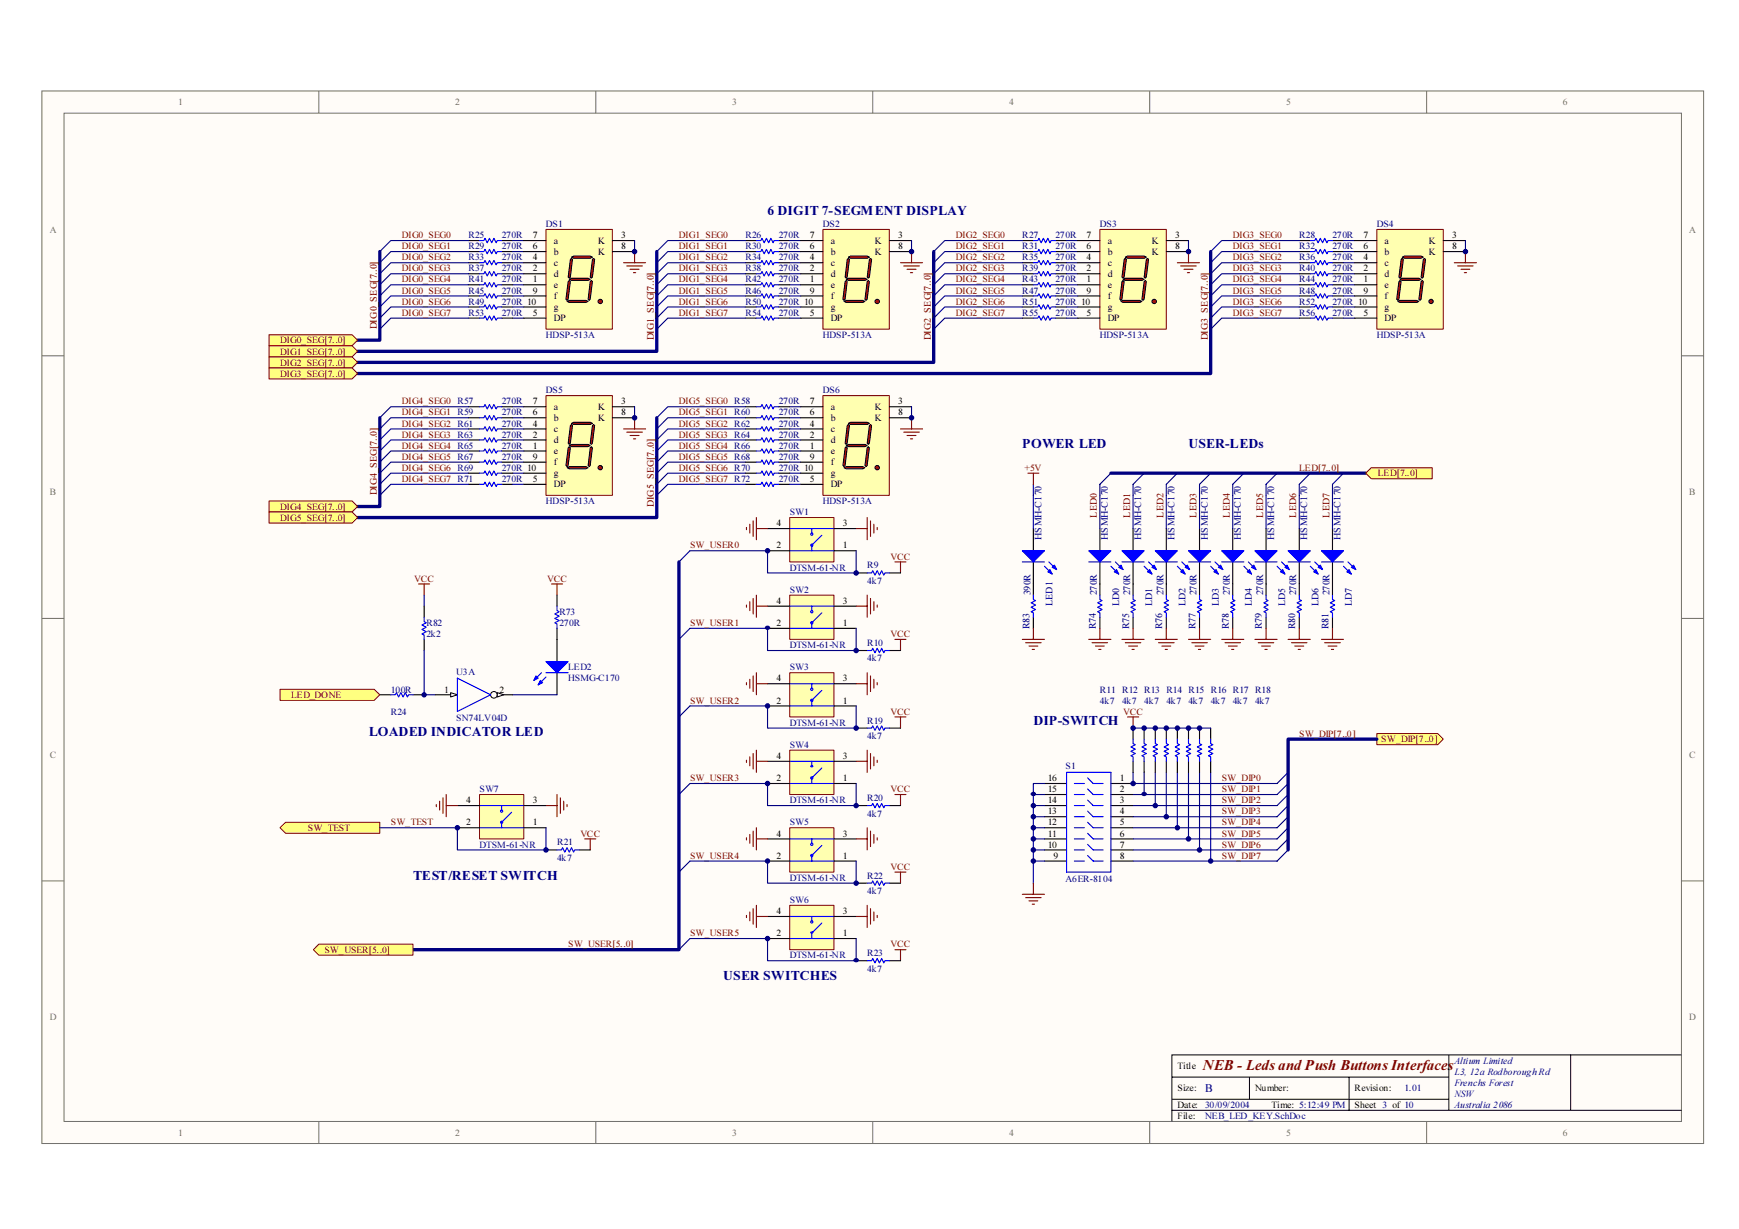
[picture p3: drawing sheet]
<svg xmlns="http://www.w3.org/2000/svg" width="297mm" height="210mm" viewBox="0 0 297 210" stroke-linecap="round" stroke-linejoin="round" font-family="sans-serif">
<defs><g id="words">
<text font-size="2.6" fill="#800000" x="205.5" y="182.7">NEB - Leds and Push Buttons Interfaces</text>
<g font-size="2.4" fill="#000080">
<text x="131.1" y="36.8">6 DIGIT 7-SEGMENT DISPLAY</text>
<text x="174.6" y="76.5">POWER LED</text>
<text x="203" y="76.5">USER-LEDs</text>
<text x="63" y="125.7">LOADED INDICATOR LED</text>
<text x="176.5" y="123.8">DIP-SWITCH</text>
<text x="70.6" y="150.3">TEST/RESET SWITCH</text>
<text x="123.5" y="167.3">USER SWITCHES</text>
</g>
<text font-size="2.1" fill="#000080" x="205.8" y="186.5">B</text>
<g font-size="1.7" fill="#706f64">
<text x="30.4" y="18">1</text>
<text x="77.7" y="18">2</text>
<text x="125" y="18">3</text>
<text x="172.4" y="18">4</text>
<text x="219.7" y="18">5</text>
<text x="267" y="18">6</text>
<text x="8.5" y="39.7">A</text>
<text x="288.5" y="39.7">A</text>
<text x="8.5" y="84.6">B</text>
<text x="288.5" y="84.6">B</text>
<text x="8.5" y="129.4">C</text>
<text x="288.5" y="129.4">C</text>
<text x="8.5" y="174.3">D</text>
<text x="288.5" y="174.3">D</text>
<text x="30.4" y="194">1</text>
<text x="77.7" y="194">2</text>
<text x="125" y="194">3</text>
<text x="172.4" y="194">4</text>
<text x="219.7" y="194">5</text>
<text x="267" y="194">6</text>
</g>
<g font-size="1.7" fill="#800000">
<text x="68.7" y="40.7">DIG0_SEG0</text>
<text x="116" y="40.7">DIG1_SEG0</text>
<text x="163.3" y="40.7">DIG2_SEG0</text>
<text x="210.6" y="40.7">DIG3_SEG0</text>
<text x="68.7" y="42.6">DIG0_SEG1</text>
<text x="68.7" y="44.5">DIG0_SEG2</text>
<text x="68.7" y="46.4">DIG0_SEG3</text>
<text x="116" y="42.6">DIG1_SEG1</text>
<text x="116" y="44.5">DIG1_SEG2</text>
<text x="116" y="46.4">DIG1_SEG3</text>
<text x="163.3" y="42.6">DIG2_SEG1</text>
<text x="163.3" y="44.5">DIG2_SEG2</text>
<text x="163.3" y="46.4">DIG2_SEG3</text>
<text x="210.6" y="42.6">DIG3_SEG1</text>
<text x="210.6" y="44.5">DIG3_SEG2</text>
<text x="210.6" y="46.4">DIG3_SEG3</text>
<text x="68.7" y="48.2">DIG0_SEG4</text>
<text x="68.7" y="50.1">DIG0_SEG5</text>
<text x="68.7" y="52">DIG0_SEG6</text>
<text x="68.7" y="53.9">DIG0_SEG7</text>
<text x="116" y="48.2">DIG1_SEG4</text>
<text x="116" y="50.1">DIG1_SEG5</text>
<text x="116" y="52">DIG1_SEG6</text>
<text x="116" y="53.9">DIG1_SEG7</text>
<text x="163.3" y="48.2">DIG2_SEG4</text>
<text x="163.3" y="50.1">DIG2_SEG5</text>
<text x="163.3" y="52">DIG2_SEG6</text>
<text x="163.3" y="53.9">DIG2_SEG7</text>
<text x="210.6" y="48.2">DIG3_SEG4</text>
<text x="210.6" y="50.1">DIG3_SEG5</text>
<text x="210.6" y="52">DIG3_SEG6</text>
<text x="210.6" y="53.9">DIG3_SEG7</text>
<text x="47.9" y="58.7">DIG0_SEG[7..0]</text>
<text x="64.4" y="56.2" transform="rotate(-90 64.4 56.2)">DIG0_SEG[7..0]</text>
<text x="111.7" y="58.1" transform="rotate(-90 111.7 58.1)">DIG1_SEG[7..0]</text>
<text x="159" y="58.1" transform="rotate(-90 159 58.1)">DIG2_SEG[7..0]</text>
<text x="206.3" y="58.1" transform="rotate(-90 206.3 58.1)">DIG3_SEG[7..0]</text>
<text x="47.9" y="60.6">DIG1_SEG[7..0]</text>
<text x="47.9" y="62.4">DIG2_SEG[7..0]</text>
<text x="47.9" y="64.3">DIG3_SEG[7..0]</text>
<text x="68.7" y="69.1">DIG4_SEG0 R57</text>
<text x="68.7" y="71">DIG4_SEG1 R59</text>
<text x="116" y="69.1">DIG5_SEG0 R58</text>
<text x="116" y="71">DIG5_SEG1 R60</text>
<text x="68.7" y="72.9">DIG4_SEG2 R61</text>
<text x="68.7" y="74.7">DIG4_SEG3 R63</text>
<text x="68.7" y="76.6">DIG4_SEG4 R65</text>
<text x="116" y="72.9">DIG5_SEG2 R62</text>
<text x="116" y="74.7">DIG5_SEG3 R64</text>
<text x="116" y="76.6">DIG5_SEG4 R66</text>
<text x="68.7" y="78.5">DIG4_SEG5 R67</text>
<text x="68.7" y="80.4">DIG4_SEG6 R69</text>
<text x="68.7" y="82.3">DIG4_SEG7 R71</text>
<text x="116" y="78.5">DIG5_SEG5 R68</text>
<text x="116" y="80.4">DIG5_SEG6 R70</text>
<text x="116" y="82.3">DIG5_SEG7 R72</text>
<text x="175" y="80.4">+5V</text>
<text x="221.9" y="80.4">LED[7..0]</text>
<text x="235.4" y="81.4">LED[7..0]</text>
<text x="47.9" y="87">DIG4_SEG[7..0]</text>
<text x="47.9" y="88.9">DIG5_SEG[7..0]</text>
<text x="64.4" y="84.6" transform="rotate(-90 64.4 84.6)">DIG4_SEG[7..0]</text>
<text x="111.7" y="86.5" transform="rotate(-90 111.7 86.5)">DIG5_SEG[7..0]</text>
<text x="187.4" y="88.4" transform="rotate(-90 187.4 88.4)">LED0</text>
<text x="193" y="88.4" transform="rotate(-90 193 88.4)">LED1</text>
<text x="198.7" y="88.4" transform="rotate(-90 198.7 88.4)">LED2</text>
<text x="204.4" y="88.4" transform="rotate(-90 204.4 88.4)">LED3</text>
<text x="210.1" y="88.4" transform="rotate(-90 210.1 88.4)">LED4</text>
<text x="215.7" y="88.4" transform="rotate(-90 215.7 88.4)">LED5</text>
<text x="221.4" y="88.4" transform="rotate(-90 221.4 88.4)">LED6</text>
<text x="227.1" y="88.4" transform="rotate(-90 227.1 88.4)">LED7</text>
<text x="117.9" y="93.7">SW_USER0</text>
<text x="152.1" y="95.6">VCC</text>
<text x="70.8" y="99.3">VCC</text>
<text x="93.4" y="99.3">VCC</text>
<text x="117.9" y="106.9">SW_USER1</text>
<text x="152.1" y="108.8">VCC</text>
<text x="49.7" y="119.2">LED_DONE</text>
<text x="117.9" y="120.2">SW_USER2</text>
<text x="152.1" y="122">VCC</text>
<text x="191.9" y="122">VCC</text>
<text x="221.9" y="125.8">SW_DIP[7..0]</text>
<text x="235.9" y="126.8">SW_DIP[7..0]</text>
<text x="117.9" y="133.4">SW_USER3</text>
<text x="152.1" y="135.3">VCC</text>
<text x="208.7" y="133.4">SW_DIP0</text>
<text x="208.7" y="135.3">SW_DIP1</text>
<text x="208.7" y="137.2">SW_DIP2</text>
<text x="52.6" y="141.9">SW_TEST</text>
<text x="66.8" y="141">SW_TEST</text>
<text x="99.1" y="142.9">VCC</text>
<text x="208.7" y="139.1">SW_DIP3</text>
<text x="208.7" y="141">SW_DIP4</text>
<text x="208.7" y="142.9">SW_DIP5</text>
<text x="117.9" y="146.7">SW_USER4</text>
<text x="152.1" y="148.5">VCC</text>
<text x="208.7" y="144.8">SW_DIP6</text>
<text x="208.7" y="146.7">SW_DIP7</text>
<text x="97" y="161.8">SW_USER[5..0]</text>
<text x="117.9" y="159.9">SW_USER5</text>
<text x="152.1" y="161.8">VCC</text>
<text x="55.4" y="162.8">SW_USER[5..0]</text>
</g>
<g font-size="1.7" fill="#000080">
<text x="80" y="40.7">R25</text>
<text x="85.7" y="40.7">270R</text>
<text x="93.3" y="38.8">DS1</text>
<text x="127.3" y="40.7">R26</text>
<text x="133" y="40.7">270R</text>
<text x="140.6" y="38.8">DS2</text>
<text x="174.6" y="40.7">R27</text>
<text x="180.3" y="40.7">270R</text>
<text x="187.9" y="38.8">DS3</text>
<text x="221.9" y="40.7">R28</text>
<text x="227.6" y="40.7">270R</text>
<text x="235.2" y="38.8">DS4</text>
<text x="80" y="42.6">R29</text>
<text x="80" y="44.5">R33</text>
<text x="80" y="46.4">R37</text>
<text x="85.7" y="42.6">270R</text>
<text x="85.7" y="44.5">270R</text>
<text x="85.7" y="46.4">270R</text>
<text x="127.3" y="42.6">R30</text>
<text x="127.3" y="44.5">R34</text>
<text x="127.3" y="46.4">R38</text>
<text x="133" y="42.6">270R</text>
<text x="133" y="44.5">270R</text>
<text x="133" y="46.4">270R</text>
<text x="174.6" y="42.6">R31</text>
<text x="174.6" y="44.5">R35</text>
<text x="174.6" y="46.4">R39</text>
<text x="180.3" y="42.6">270R</text>
<text x="180.3" y="44.5">270R</text>
<text x="180.3" y="46.4">270R</text>
<text x="221.9" y="42.6">R32</text>
<text x="221.9" y="44.5">R36</text>
<text x="221.9" y="46.4">R40</text>
<text x="227.6" y="42.6">270R</text>
<text x="227.6" y="44.5">270R</text>
<text x="227.6" y="46.4">270R</text>
<text x="80" y="48.2">R41</text>
<text x="80" y="50.1">R45</text>
<text x="80" y="52">R49</text>
<text x="80" y="53.9">R53</text>
<text x="85.7" y="48.2">270R</text>
<text x="85.7" y="50.1">270R</text>
<text x="85.7" y="52">270R 10</text>
<text x="85.7" y="53.9">270R</text>
<text x="127.3" y="48.2">R42</text>
<text x="127.3" y="50.1">R46</text>
<text x="127.3" y="52">R50</text>
<text x="127.3" y="53.9">R54</text>
<text x="133" y="48.2">270R</text>
<text x="133" y="50.1">270R</text>
<text x="133" y="52">270R 10</text>
<text x="133" y="53.9">270R</text>
<text x="174.6" y="48.2">R43</text>
<text x="174.6" y="50.1">R47</text>
<text x="174.6" y="52">R51</text>
<text x="174.6" y="53.9">R55</text>
<text x="180.3" y="48.2">270R</text>
<text x="180.3" y="50.1">270R</text>
<text x="180.3" y="52">270R 10</text>
<text x="180.3" y="53.9">270R</text>
<text x="221.9" y="48.2">R44</text>
<text x="221.9" y="50.1">R48</text>
<text x="221.9" y="52">R52</text>
<text x="221.9" y="53.9">R56</text>
<text x="227.6" y="48.2">270R</text>
<text x="227.6" y="50.1">270R</text>
<text x="227.6" y="52">270R 10</text>
<text x="227.6" y="53.9">270R</text>
<text x="93.3" y="57.7">HDSP-513A</text>
<text x="140.6" y="57.7">HDSP-513A</text>
<text x="187.9" y="57.7">HDSP-513A</text>
<text x="235.2" y="57.7">HDSP-513A</text>
<text x="85.7" y="69.1">270R</text>
<text x="85.7" y="71">270R</text>
<text x="93.3" y="67.2">DS5</text>
<text x="133" y="69.1">270R</text>
<text x="133" y="71">270R</text>
<text x="140.6" y="67.2">DS6</text>
<text x="85.7" y="72.9">270R</text>
<text x="85.7" y="74.7">270R</text>
<text x="85.7" y="76.6">270R</text>
<text x="133" y="72.9">270R</text>
<text x="133" y="74.7">270R</text>
<text x="133" y="76.6">270R</text>
<text x="85.7" y="78.5">270R</text>
<text x="85.7" y="80.4">270R 10</text>
<text x="85.7" y="82.3">270R</text>
<text x="133" y="78.5">270R</text>
<text x="133" y="80.4">270R 10</text>
<text x="133" y="82.3">270R</text>
<text x="93.3" y="86.1">HDSP-513A</text>
<text x="134.9" y="88">SW1</text>
<text x="140.6" y="86.1">HDSP-513A</text>
<text x="177.9" y="92.2" transform="rotate(-90 177.9 92.2)">HSMH-C170</text>
<text x="189.2" y="92.2" transform="rotate(-90 189.2 92.2)">HSMH-C170</text>
<text x="194.9" y="92.2" transform="rotate(-90 194.9 92.2)">HSMH-C170</text>
<text x="200.6" y="92.2" transform="rotate(-90 200.6 92.2)">HSMH-C170</text>
<text x="206.3" y="92.2" transform="rotate(-90 206.3 92.2)">HSMH-C170</text>
<text x="212" y="92.2" transform="rotate(-90 212 92.2)">HSMH-C170</text>
<text x="217.6" y="92.2" transform="rotate(-90 217.6 92.2)">HSMH-C170</text>
<text x="223.3" y="92.2" transform="rotate(-90 223.3 92.2)">HSMH-C170</text>
<text x="229" y="92.2" transform="rotate(-90 229 92.2)">HSMH-C170</text>
<text x="134.9" y="97.5">DTSM-61-NR</text>
<text x="134.9" y="101.2">SW2</text>
<text x="148.1" y="97.1">R9</text>
<text x="148.1" y="99.7">4k7</text>
<text x="176" y="101.6" transform="rotate(-90 176 101.6)">390R</text>
<text x="187.4" y="101.6" transform="rotate(-90 187.4 101.6)">270R</text>
<text x="193" y="101.6" transform="rotate(-90 193 101.6)">270R</text>
<text x="198.7" y="101.6" transform="rotate(-90 198.7 101.6)">270R</text>
<text x="204.4" y="101.6" transform="rotate(-90 204.4 101.6)">270R</text>
<text x="210.1" y="101.6" transform="rotate(-90 210.1 101.6)">270R</text>
<text x="215.7" y="101.6" transform="rotate(-90 215.7 101.6)">270R</text>
<text x="221.4" y="101.6" transform="rotate(-90 221.4 101.6)">270R</text>
<text x="227.1" y="101.6" transform="rotate(-90 227.1 101.6)">270R</text>
<text x="72.8" y="106.9">R82</text>
<text x="95.5" y="105">R73</text>
<text x="95.5" y="106.9">270R</text>
<text x="175.8" y="107.5" transform="rotate(-90 175.8 107.5)">R83</text>
<text x="179.8" y="103.5" transform="rotate(-90 179.8 103.5)">LED1</text>
<text x="187.2" y="107.5" transform="rotate(-90 187.2 107.5)">R74</text>
<text x="191.2" y="103.5" transform="rotate(-90 191.2 103.5)">LD0</text>
<text x="192.8" y="107.5" transform="rotate(-90 192.8 107.5)">R75</text>
<text x="196.8" y="103.5" transform="rotate(-90 196.8 103.5)">LD1</text>
<text x="198.5" y="107.5" transform="rotate(-90 198.5 107.5)">R76</text>
<text x="202.5" y="103.5" transform="rotate(-90 202.5 103.5)">LD2</text>
<text x="204.2" y="107.5" transform="rotate(-90 204.2 107.5)">R77</text>
<text x="208.2" y="103.5" transform="rotate(-90 208.2 103.5)">LD3</text>
<text x="209.9" y="107.5" transform="rotate(-90 209.9 107.5)">R78</text>
<text x="213.8" y="103.5" transform="rotate(-90 213.8 103.5)">LD4</text>
<text x="215.6" y="107.5" transform="rotate(-90 215.6 107.5)">R79</text>
<text x="219.5" y="103.5" transform="rotate(-90 219.5 103.5)">LD5</text>
<text x="221.2" y="107.5" transform="rotate(-90 221.2 107.5)">R80</text>
<text x="225.2" y="103.5" transform="rotate(-90 225.2 103.5)">LD6</text>
<text x="226.9" y="107.5" transform="rotate(-90 226.9 107.5)">R81</text>
<text x="230.9" y="103.5" transform="rotate(-90 230.9 103.5)">LD7</text>
<text x="72.8" y="108.8">2k2</text>
<text x="134.9" y="110.7">DTSM-61-NR</text>
<text x="148.1" y="110.3">R10</text>
<text x="148.1" y="113">4k7</text>
<text x="66.8" y="118.3">100R</text>
<text x="77.9" y="115.2">U3A</text>
<text x="97" y="114.5">LED2</text>
<text x="97" y="116.4">HSMG-C170</text>
<text x="134.9" y="114.5">SW3</text>
<text x="187.9" y="118.3">R11 R12 R13 R14 R15 R16 R17 R18</text>
<text x="66.8" y="122">R24</text>
<text x="77.9" y="123.2">SN74LV04D</text>
<text x="134.9" y="124">DTSM-61-NR</text>
<text x="148.1" y="123.6">R19</text>
<text x="187.9" y="120.2">4k7</text>
<text x="191.7" y="120.2">4k7</text>
<text x="195.4" y="120.2">4k7</text>
<text x="199.2" y="120.2">4k7</text>
<text x="203" y="120.2">4k7</text>
<text x="206.8" y="120.2">4k7</text>
<text x="210.6" y="120.2">4k7</text>
<text x="214.4" y="120.2">4k7</text>
<text x="134.9" y="127.7">SW4</text>
<text x="148.1" y="126.2">4k7</text>
<text x="182" y="131.3">S1</text>
<text x="81.9" y="135.3">SW7</text>
<text x="134.9" y="137.2">DTSM-61-NR</text>
<text x="148.1" y="136.8">R20</text>
<text x="134.9" y="141">SW5</text>
<text x="148.1" y="139.5">4k7</text>
<text x="81.9" y="144.8">DTSM-61-NR</text>
<text x="95.2" y="144.4">R21</text>
<text x="95.2" y="147">4k7</text>
<text x="134.9" y="150.4">DTSM-61-NR</text>
<text x="134.9" y="154.2">SW6</text>
<text x="148.1" y="150.1">R22</text>
<text x="148.1" y="152.7">4k7</text>
<text x="182" y="150.6">A6ER-8104</text>
<text x="134.9" y="163.7">DTSM-61-NR</text>
<text x="148.1" y="163.3">R23</text>
<text x="148.1" y="166">4k7</text>
<text x="248.4" y="181.7">Altium Limited</text>
<text x="248.4" y="183.6">L3, 12a Rodborough Rd</text>
<text x="248.4" y="185.4">Frenchs Forest</text>
<text x="205.8" y="189.2">30/09/2004</text>
<text x="205.8" y="191.1">NEB_LED_KEY.SchDoc</text>
<text x="239.9" y="186.4">1.01</text>
<text x="248.4" y="187.3">NSW</text>
<text x="248.4" y="189.2">Australia 2086</text>
</g>
<g font-size="1.7">
<text x="91" y="40.7">7</text>
<text x="94.6" y="41.6">a</text>
<text x="102.2" y="41.6">K</text>
<text x="106.1" y="40.7">3</text>
<text x="138.3" y="40.7">7</text>
<text x="141.9" y="41.6">a</text>
<text x="149.5" y="41.6">K</text>
<text x="153.4" y="40.7">3</text>
<text x="185.6" y="40.7">7</text>
<text x="189.2" y="41.6">a</text>
<text x="196.8" y="41.6">K</text>
<text x="200.7" y="40.7">3</text>
<text x="232.9" y="40.7">7</text>
<text x="236.5" y="41.6">a</text>
<text x="244.1" y="41.6">K</text>
<text x="248" y="40.7">3</text>
<text x="91" y="46.4">2</text>
<text x="91" y="44.5">4</text>
<text x="91" y="42.6">6</text>
<text x="94.6" y="47.3">d</text>
<text x="94.6" y="45.4">c</text>
<text x="94.6" y="43.5">b</text>
<text x="102.2" y="43.5">K</text>
<text x="106.1" y="42.6">8</text>
<text x="138.3" y="46.4">2</text>
<text x="138.3" y="44.5">4</text>
<text x="138.3" y="42.6">6</text>
<text x="141.9" y="47.3">d</text>
<text x="141.9" y="45.4">c</text>
<text x="141.9" y="43.5">b</text>
<text x="149.5" y="43.5">K</text>
<text x="153.4" y="42.6">8</text>
<text x="185.6" y="46.4">2</text>
<text x="185.6" y="44.5">4</text>
<text x="185.6" y="42.6">6</text>
<text x="189.2" y="47.3">d</text>
<text x="189.2" y="45.4">c</text>
<text x="189.2" y="43.5">b</text>
<text x="196.8" y="43.5">K</text>
<text x="200.7" y="42.6">8</text>
<text x="232.9" y="46.4">2</text>
<text x="232.9" y="44.5">4</text>
<text x="232.9" y="42.6">6</text>
<text x="236.5" y="47.3">d</text>
<text x="236.5" y="45.4">c</text>
<text x="236.5" y="43.5">b</text>
<text x="244.1" y="43.5">K</text>
<text x="248" y="42.6">8</text>
<text x="91" y="50.1">9</text>
<text x="91" y="48.2">1</text>
<text x="91" y="53.9">5</text>
<text x="94.6" y="51.1">f</text>
<text x="94.6" y="53">g</text>
<text x="94.6" y="49.2">e</text>
<text x="138.3" y="50.1">9</text>
<text x="138.3" y="48.2">1</text>
<text x="138.3" y="53.9">5</text>
<text x="141.9" y="51.1">f</text>
<text x="141.9" y="53">g</text>
<text x="141.9" y="49.2">e</text>
<text x="185.6" y="50.1">9</text>
<text x="185.6" y="48.2">1</text>
<text x="185.6" y="53.9">5</text>
<text x="189.2" y="51.1">f</text>
<text x="189.2" y="53">g</text>
<text x="189.2" y="49.2">e</text>
<text x="232.9" y="50.1">9</text>
<text x="232.9" y="48.2">1</text>
<text x="232.9" y="53.9">5</text>
<text x="236.5" y="51.1">f</text>
<text x="236.5" y="53">g</text>
<text x="236.5" y="49.2">e</text>
<text x="94.6" y="54.9">DP</text>
<text x="141.9" y="54.9">DP</text>
<text x="189.2" y="54.9">DP</text>
<text x="236.5" y="54.9">DP</text>
<text x="91" y="71">6</text>
<text x="91" y="69.1">7</text>
<text x="94.6" y="71.9">b</text>
<text x="94.6" y="70">a</text>
<text x="102.2" y="70">K</text>
<text x="102.2" y="71.9">K</text>
<text x="106.1" y="69.1">3</text>
<text x="106.1" y="71">8</text>
<text x="138.3" y="71">6</text>
<text x="138.3" y="69.1">7</text>
<text x="141.9" y="71.9">b</text>
<text x="141.9" y="70">a</text>
<text x="149.5" y="70">K</text>
<text x="149.5" y="71.9">K</text>
<text x="153.4" y="69.1">3</text>
<text x="153.4" y="71">8</text>
<text x="91" y="76.6">1</text>
<text x="91" y="74.7">2</text>
<text x="91" y="72.9">4</text>
<text x="94.6" y="77.6">e</text>
<text x="94.6" y="75.7">d</text>
<text x="94.6" y="73.8">c</text>
<text x="138.3" y="76.6">1</text>
<text x="138.3" y="74.7">2</text>
<text x="138.3" y="72.9">4</text>
<text x="141.9" y="77.6">e</text>
<text x="141.9" y="75.7">d</text>
<text x="141.9" y="73.8">c</text>
<text x="91" y="78.5">9</text>
<text x="91" y="82.3">5</text>
<text x="94.6" y="79.5">f</text>
<text x="94.6" y="81.4">g</text>
<text x="94.6" y="83.2">DP</text>
<text x="138.3" y="78.5">9</text>
<text x="138.3" y="82.3">5</text>
<text x="141.9" y="79.5">f</text>
<text x="141.9" y="81.4">g</text>
<text x="141.9" y="83.2">DP</text>
<text x="132.6" y="89.9">4</text>
<text x="144" y="89.9">3</text>
<text x="132.6" y="93.7">2</text>
<text x="144" y="93.7">1</text>
<text x="132.6" y="106.9">2</text>
<text x="132.6" y="103.1">4</text>
<text x="144" y="106.9">1</text>
<text x="144" y="103.1">3</text>
<text x="75.9" y="118.3">1</text>
<text x="85.3" y="118.3">2</text>
<text x="132.6" y="116.4">4</text>
<text x="144" y="116.4">3</text>
<text x="132.6" y="120.2">2</text>
<text x="144" y="120.2">1</text>
<text x="132.6" y="129.6">4</text>
<text x="144" y="129.6">3</text>
<text x="79.6" y="137.2">4</text>
<text x="91" y="137.2">3</text>
<text x="132.6" y="133.4">2</text>
<text x="144" y="133.4">1</text>
<text x="179" y="133.4">16</text>
<text x="179" y="135.3">15</text>
<text x="179" y="137.2">14</text>
<text x="191.3" y="133.4">1</text>
<text x="191.3" y="135.3">2</text>
<text x="191.3" y="137.2">3</text>
<text x="79.6" y="141">2</text>
<text x="91" y="141">1</text>
<text x="132.6" y="142.9">4</text>
<text x="144" y="142.9">3</text>
<text x="179" y="139.1">13</text>
<text x="179" y="141">12</text>
<text x="179" y="142.9">11</text>
<text x="191.3" y="139.1">4</text>
<text x="191.3" y="141">5</text>
<text x="191.3" y="142.9">6</text>
<text x="132.6" y="146.7">2</text>
<text x="144" y="146.7">1</text>
<text x="179" y="144.8">10</text>
<text x="179.9" y="146.7">9</text>
<text x="191.3" y="144.8">7</text>
<text x="191.3" y="146.7">8</text>
<text x="132.6" y="159.9">2</text>
<text x="132.6" y="156.1">4</text>
<text x="144" y="159.9">1</text>
<text x="144" y="156.1">3</text>
<text x="201.1" y="182.6">Title</text>
<text x="201.1" y="186.4">Size:</text>
<text x="201.1" y="189.2">Date:</text>
<text x="201.1" y="191.1">File:</text>
<text x="214.4" y="186.4">Number:</text>
<text x="217.2" y="189.2">Time: 5:12:49 PM</text>
<text x="231.4" y="186.4">Revision:</text>
<text x="231.4" y="189.2">Sheet 3 of 10</text>
</g>
</g></defs>
<g fill="#fffcf8" stroke="#706f64" stroke-width=".17">
<path d="M7.2 15.5h283.8v179.8h-283.8z" fill-rule="evenodd"/>
<path d="M10.9 19.3h276.3v172.2h-276.3z" fill-rule="evenodd"/>
</g>
<g fill="none" stroke="#706f64" stroke-width=".17">
<path d="M54.5 15.5v3.8M101.8 15.5v3.8M149.1 15.5v3.8M196.4 15.5v3.8M243.7 15.5v3.8M7.2 60.8h3.7M287.2 60.8h3.8M7.2 105.6h3.7M287.2 105.6h3.8M7.2 150.5h3.7M287.2 150.5h3.8M54.5 191.5v3.8"/>
<path d="M101.8 191.5v3.8M149.1 191.5v3.8M196.4 191.5v3.8M243.7 191.5v3.8"/>
</g>
<path d="M200.2 184h47.3M200.2 189.6h87M200.2 187.7h47.3M213.4 184v3.7M230.4 184v5.6M247.5 180.2v9.4M268.3 180.2h-68.1v11.3M287.2 180.2h-18.9v9.4" fill="none" stroke="#000" stroke-width=".17"/>
<g fill="none" stroke="#000" stroke-width=".19">
<path d="M187.9 90.3v3.8M187.9 96v3.7M193.5 90.3v3.8M193.5 96v3.7M199.2 90.3v3.8M199.2 96v3.7M204.9 90.3v3.8M204.9 96v3.7M210.6 90.3v3.8M210.6 96v3.7M216.3 90.3v3.8M216.3 96v3.7"/>
<path d="M221.9 90.3v3.8M221.9 96v3.7M227.6 90.3v3.8M227.6 96v3.7"/>
</g>
<g fill="#00f" stroke="#00f" stroke-width=".19">
<path d="M186 94.1h3.8l-1.9 1.9z"/>
<path d="M190.3 97.7l.4-.4 .4 .7z"/>
<path d="M191.5 96.5l.3 .8-.7-.4z"/>
<path d="M191.6 94.1h3.8l-1.9 1.9z"/>
<path d="M196 97.7l.4-.4 .4 .7z"/>
<path d="M196.8 96.9l.3-.4 .4 .8z"/>
<path d="M197.3 94.1h3.8l-1.9 1.9z"/>
<path d="M202.1 97.3l.3 .7-.7-.3z"/>
<path d="M202.4 96.9l.4-.4 .4 .8z"/>
<path d="M203 94.1h3.8l-1.9 1.9z"/>
<path d="M207.3 97.7l.4-.4 .4 .7z"/>
<path d="M208.5 96.5l.4 .8-.8-.4z"/>
<path d="M208.7 94.1h3.8l-1.9 1.9z"/>
<path d="M213 97.7l.4-.4 .4 .7z"/>
<path d="M213.8 96.9l.4-.4 .3 .8z"/>
<path d="M214.4 94.1h3.7l-1.8 1.9z"/>
<path d="M218.7 97.7l.4-.4 .4 .7z"/>
<path d="M219.8 96.5l.4 .8-.7-.4z"/>
<path d="M220 94.1h3.8l-1.9 1.9z"/>
<path d="M224.8 97.3l.3 .7-.7-.3z"/>
<path d="M225.1 96.9l.4-.4 .4 .8z"/>
<path d="M225.7 94.1h3.8l-1.9 1.9z"/>
<path d="M230.1 97.7l.3-.4 .4 .7z"/>
<path d="M231.2 96.5l.4 .8-.8-.4z"/>
</g>
<g fill="none" stroke="#00f" stroke-width=".19">
<path d="M186 96h3.8M189.8 96.7l1.3 1.3M190.5 96l1.3 1.3M191.6 96h3.8M195.4 96.7l1.4 1.3M196.2 96l1.3 1.3M197.3 96h3.8M201.1 96.7l1.3 1.3M201.9 96l1.3 1.3M203 96h3.8M206.8 96.7l1.3 1.3M207.5 96l1.4 1.3"/>
<path d="M208.7 96h3.8M212.5 96.7l1.3 1.3M213.2 96l1.3 1.3M214.4 96h3.7M218.1 96.7l1.4 1.3M218.9 96l1.3 1.3M220 96h3.8M223.8 96.7l1.3 1.3M224.6 96l1.3 1.3M225.7 96h3.8M229.5 96.7l1.3 1.3M230.2 96l1.4 1.3"/>
</g>
<path d="M189.8 80.8l-1.9 1.9v7.6M195.4 80.8l-1.9 1.9v7.6M201.1 80.8l-1.9 1.9v7.6M206.8 80.8l-1.9 1.9v7.6M212.5 80.8l-1.9 1.9v7.6M218.1 80.8l-1.8 1.9v7.6M223.8 80.8l-1.9 1.9v7.6M229.5 80.8l-1.9 1.9v7.6" fill="none" stroke="#000080" stroke-width=".19"/>
<path d="M189.8 80.8h43.5" fill="none" stroke="#000080" stroke-width=".57"/>
<path d="M233.3 80.8l.9-.9h10.4v1.9h-10.4z" fill-rule="evenodd" fill="#ffff80" stroke="#800000" stroke-width=".17"/>
<g fill="none" stroke="#000" stroke-width=".19">
<path d="M178.4 133.8h3.8M178.4 135.7h3.8M178.4 137.6h3.8M178.4 139.5h3.8M189.8 133.8h3.7M189.8 135.7h3.7M189.8 137.6h3.7M189.8 139.5h3.7M178.4 141.4h3.8M178.4 143.3h3.8M178.4 145.2h3.8M178.4 147.1h3.8"/>
<path d="M189.8 141.4h3.7M189.8 143.3h3.7M189.8 145.2h3.7M189.8 147.1h3.7"/>
</g>
<g fill="none" stroke="#00f" stroke-width=".19">
<path d="M182.2 131.9h7.6v17h-7.6zM183.5 139.5h1.7M183.5 137.6h1.7M183.5 135.7h1.7M183.5 133.8h1.7M185.8 138.5l.9 1h1.7M185.8 136.7l.9 .9h1.7M185.8 134.7l.9 1h1.7M185.8 132.9l.9 .9h1.7M183.5 147.1h1.7M183.5 145.2h1.7M183.5 143.3h1.7"/>
<path d="M183.5 141.4h1.7M185.8 146.1l.9 1h1.7M185.8 144.2l.9 1h1.7M185.8 142.3l.9 1h1.7M185.8 140.4l.9 1h1.7"/>
</g>
<g fill="none" stroke="#000080" stroke-width=".19">
<path d="M176.5 135.7h1.9M176.5 137.6h1.9M176.5 139.5h1.9M178.4 133.8h-1.9v17M220 133.8l-1.9 1.9h-24.6M220 135.7l-1.9 1.9h-24.6M220 137.6l-1.9 1.9h-24.6M220 139.5l-1.9 1.9h-24.6M220 131.9l-1.9 1.9h-24.6M176.5 141.4h1.9M176.5 143.3h1.9M176.5 145.2h1.9"/>
<path d="M176.5 147.1h1.9M220 141.4l-1.9 1.9h-24.6M220 143.3l-1.9 1.9h-24.6M220 145.2l-1.9 1.9h-24.6"/>
</g>
<path d="M174.6 152.7h3.8M175.2 153.3h2.6M175.8 153.9h1.5M176.3 154.4h.4M176.5 150.8v1.9" fill="none" stroke="#800000" stroke-width=".19"/>
<path d="M235.2 125.3h10.4l.9 .9-.9 1h-10.4z" fill-rule="evenodd" fill="#ffff80" stroke="#800000" stroke-width=".17"/>
<path d="M64.9 43v15.1h-3.8M112.2 43v17h-51.1M159.5 43v18.9h-98.4M206.8 43v20.8h-145.7M235.2 126.2h-15.2v19" fill="none" stroke="#000080" stroke-width=".57"/>
<g fill="none" stroke="#000080" stroke-width=".19">
<path d="M80 41.1h-13.2l-1.9 1.9M80 43h-13.2l-1.9 1.9M80 44.9h-13.2l-1.9 1.9M80 46.8h-13.2l-1.9 1.8M80 48.6h-13.2l-1.9 1.9M80 50.5h-13.2l-1.9 1.9M80 52.4h-13.2l-1.9 1.9M80 54.3h-13.2l-1.9 1.9M87.6 41.1h1.9M87.6 43h1.9M87.6 44.9h1.9M87.6 46.8h1.9"/>
<path d="M87.6 48.6h1.9M87.6 50.5h1.9M87.6 52.4h1.9M87.6 54.3h1.9M127.3 41.1h-13.2l-1.9 1.9M127.3 43h-13.2l-1.9 1.9M127.3 44.9h-13.2l-1.9 1.9M127.3 46.8h-13.2l-1.9 1.8M127.3 48.6h-13.2l-1.9 1.9M127.3 50.5h-13.2l-1.9 1.9M127.3 52.4h-13.2l-1.9 1.9M127.3 54.3h-13.2l-1.9 1.9"/>
<path d="M134.9 41.1h1.9M134.9 43h1.9M134.9 44.9h1.9M134.9 46.8h1.9M134.9 48.6h1.9M134.9 50.5h1.9M134.9 52.4h1.9M134.9 54.3h1.9M174.6 41.1h-13.2l-1.9 1.9M174.6 43h-13.2l-1.9 1.9M174.6 44.9h-13.2l-1.9 1.9M174.6 46.8h-13.2l-1.9 1.8"/>
<path d="M174.6 48.6h-13.2l-1.9 1.9M174.6 50.5h-13.2l-1.9 1.9M174.6 52.4h-13.2l-1.9 1.9M174.6 54.3h-13.2l-1.9 1.9M182.2 41.1h1.9M182.2 43h1.9M182.2 44.9h1.9M182.2 46.8h1.9M182.2 48.6h1.9M182.2 50.5h1.9M182.2 52.4h1.9M182.2 54.3h1.9"/>
<path d="M221.9 41.1h-13.2l-1.9 1.9M221.9 43h-13.2l-1.9 1.9M221.9 44.9h-13.2l-1.9 1.9M221.9 46.8h-13.2l-1.9 1.8M221.9 48.6h-13.2l-1.9 1.9M221.9 50.5h-13.2l-1.9 1.9M221.9 52.4h-13.2l-1.9 1.9M221.9 54.3h-13.2l-1.9 1.9M229.5 41.1h1.9M229.5 43h1.9M229.5 44.9h1.9M229.5 46.8h1.9"/>
<path d="M229.5 48.6h1.9M229.5 50.5h1.9M229.5 52.4h1.9M229.5 54.3h1.9M176.5 82.7v7.6M193.5 131.9v1.9M193.5 124.4h13.3M195.4 131.9v3.8M197.3 131.9v5.7M199.2 131.9v7.6M201.1 131.9v9.5M203 131.9v11.4"/>
<path d="M204.9 131.9v13.3M206.8 131.9v15.2"/>
</g>
<g fill="none" stroke="#000" stroke-width=".19">
<path d="M80 41.1h1.9M80 43h1.9M80 44.9h1.9M80 46.8h1.9M80 48.6h1.9M80 50.5h1.9M80 52.4h1.9M80 54.3h1.9M85.7 41.1h1.9M85.7 43h1.9M85.7 44.9h1.9M85.7 46.8h1.9"/>
<path d="M85.7 48.6h1.9M85.7 50.5h1.9M85.7 52.4h1.9M85.7 54.3h1.9M127.3 41.1h1.9M127.3 43h1.9M127.3 44.9h1.9M127.3 46.8h1.9M127.3 48.6h1.9M127.3 50.5h1.9M127.3 52.4h1.9M127.3 54.3h1.9"/>
<path d="M133 41.1h1.9M133 43h1.9M133 44.9h1.9M133 46.8h1.9M133 48.6h1.9M133 50.5h1.9M133 52.4h1.9M133 54.3h1.9M174.6 41.1h1.9M174.6 43h1.9M174.6 44.9h1.9M174.6 46.8h1.9"/>
<path d="M174.6 48.6h1.9M174.6 50.5h1.9M174.6 52.4h1.9M174.6 54.3h1.9M180.3 41.1h1.9M180.3 43h1.9M180.3 44.9h1.9M180.3 46.8h1.9M180.3 48.6h1.9M180.3 50.5h1.9M180.3 52.4h1.9M180.3 54.3h1.9"/>
<path d="M221.9 41.1h1.9M221.9 43h1.9M221.9 44.9h1.9M221.9 46.8h1.9M221.9 48.6h1.9M221.9 50.5h1.9M221.9 52.4h1.9M221.9 54.3h1.9M227.6 41.1h1.9M227.6 43h1.9M227.6 44.9h1.9M227.6 46.8h1.9"/>
<path d="M227.6 48.6h1.9M227.6 50.5h1.9M227.6 52.4h1.9M227.6 54.3h1.9M176.5 90.3v3.8M176.5 96v5.6M187.9 99.7v1.9M193.5 99.7v1.9M199.2 99.7v1.9M204.9 99.7v1.9M210.6 99.7v1.9M216.3 99.7v1.9"/>
<path d="M221.9 99.7v1.9M227.6 99.7v1.9M176.5 105.4v1.9M187.9 105.4v1.9M193.5 105.4v1.9M199.2 105.4v1.9M204.9 105.4v1.9M210.6 105.4v1.9M216.3 105.4v1.9M221.9 105.4v1.9M227.6 105.4v1.9M193.5 124.4v1.8"/>
<path d="M193.5 130v1.9M195.4 124.4v1.8M195.4 130v1.9M197.3 124.4v1.8M197.3 130v1.9M199.2 124.4v1.8M199.2 130v1.9M201.1 124.4v1.8M201.1 130v1.9M203 124.4v1.8M203 130v1.9M204.9 124.4v1.8"/>
<path d="M204.9 130v1.9M206.8 124.4v1.8M206.8 130v1.9"/>
</g>
<g fill="none" stroke="#00f" stroke-width=".19">
<path d="M81.9 41.1h.8l.1-.4 .4 .8 .4-.8 .4 .8 .4-.8 .3 .8 .2-.4h.8M81.9 43h.8l.1-.4 .4 .7 .4-.7 .4 .7 .4-.7 .3 .7 .2-.3h.8M81.9 44.9h.8l.1-.4 .4 .7 .4-.7 .4 .7 .4-.7 .3 .7 .2-.3h.8M81.9 46.8h.8l.1-.4 .4 .7 .4-.7 .4 .7 .4-.7 .3 .7 .2-.3h.8M81.9 48.6h.8l.1-.3 .4 .7 .4-.7 .4 .7 .4-.7 .3 .7 .2-.4h.8M81.9 50.5h.8l.1-.3 .4 .7 .4-.7 .4 .7 .4-.7 .3 .7 .2-.4h.8M81.9 52.4h.8l.1-.4 .4 .8 .4-.8 .4 .8 .4-.8 .3 .8 .2-.4h.8M81.9 54.3h.8l.1-.3 .4 .7 .4-.7 .4 .7 .4-.7 .3 .7 .2-.4h.8M129.2 41.1h.8l.2-.4 .3 .8 .4-.8 .4 .8 .4-.8 .4 .8 .1-.4h.8M129.2 43h.8l.2-.4 .3 .7 .4-.7 .4 .7 .4-.7 .4 .7 .1-.3h.8M129.2 44.9h.8l.2-.4 .3 .7 .4-.7 .4 .7 .4-.7 .4 .7 .1-.3h.8M129.2 46.8h.8l.2-.4 .3 .7 .4-.7 .4 .7 .4-.7 .4 .7 .1-.3h.8"/>
<path d="M129.2 48.6h.8l.2-.3 .3 .7 .4-.7 .4 .7 .4-.7 .4 .7 .1-.4h.8M129.2 50.5h.8l.2-.3 .3 .7 .4-.7 .4 .7 .4-.7 .4 .7 .1-.4h.8M129.2 52.4h.8l.2-.4 .3 .8 .4-.8 .4 .8 .4-.8 .4 .8 .1-.4h.8M129.2 54.3h.8l.2-.3 .3 .7 .4-.7 .4 .7 .4-.7 .4 .7 .1-.4h.8M176.5 41.1h.8l.2-.4 .3 .8 .4-.8 .4 .8 .4-.8 .3 .8 .2-.4h.8M176.5 43h.8l.2-.4 .3 .7 .4-.7 .4 .7 .4-.7 .3 .7 .2-.3h.8M176.5 44.9h.8l.2-.4 .3 .7 .4-.7 .4 .7 .4-.7 .3 .7 .2-.3h.8M176.5 46.8h.8l.2-.4 .3 .7 .4-.7 .4 .7 .4-.7 .3 .7 .2-.3h.8M176.5 48.6h.8l.2-.3 .3 .7 .4-.7 .4 .7 .4-.7 .3 .7 .2-.4h.8M176.5 50.5h.8l.2-.3 .3 .7 .4-.7 .4 .7 .4-.7 .3 .7 .2-.4h.8M176.5 52.4h.8l.2-.4 .3 .8 .4-.8 .4 .8 .4-.8 .3 .8 .2-.4h.8M176.5 54.3h.8l.2-.3 .3 .7 .4-.7 .4 .7 .4-.7 .3 .7 .2-.4h.8"/>
<path d="M223.8 41.1h.8l.2-.4 .3 .8 .4-.8 .4 .8 .4-.8 .3 .8 .2-.4h.8M223.8 43h.8l.2-.4 .3 .7 .4-.7 .4 .7 .4-.7 .3 .7 .2-.3h.8M223.8 44.9h.8l.2-.4 .3 .7 .4-.7 .4 .7 .4-.7 .3 .7 .2-.3h.8M223.8 46.8h.8l.2-.4 .3 .7 .4-.7 .4 .7 .4-.7 .3 .7 .2-.3h.8M223.8 48.6h.8l.2-.3 .3 .7 .4-.7 .4 .7 .4-.7 .3 .7 .2-.4h.8M223.8 50.5h.8l.2-.3 .3 .7 .4-.7 .4 .7 .4-.7 .3 .7 .2-.4h.8M223.8 52.4h.8l.2-.4 .3 .8 .4-.8 .4 .8 .4-.8 .3 .8 .2-.4h.8M223.8 54.3h.8l.2-.3 .3 .7 .4-.7 .4 .7 .4-.7 .3 .7 .2-.4h.8M174.6 96h3.8M178.4 96.7l1.3 1.3M179.2 96l1.3 1.3M176.5 101.6v.8l.4 .2-.8 .4 .8 .3-.8 .4 .8 .4-.8 .4 .4 .2v.7"/>
<path d="M187.9 101.6v.8l.4 .2-.8 .4 .8 .3-.8 .4 .8 .4-.8 .4 .4 .2v.7M193.5 101.6v.8l.4 .2-.7 .4 .7 .3-.7 .4 .7 .4-.7 .4 .3 .2v.7M199.2 101.6v.8l.4 .2-.8 .4 .8 .3-.8 .4 .8 .4-.8 .4 .4 .2v.7M204.9 101.6v.8l.4 .2-.8 .4 .8 .3-.8 .4 .8 .4-.8 .4 .4 .2v.7M210.6 101.6v.8l.3 .2-.7 .4 .7 .3-.7 .4 .7 .4-.7 .4 .4 .2v.7M216.3 101.6v.8l.3 .2-.7 .4 .7 .3-.7 .4 .7 .4-.7 .4 .4 .2v.7M221.9 101.6v.8l.4 .2-.8 .4 .8 .3-.8 .4 .8 .4-.8 .4 .4 .2v.7M227.6 101.6v.8l.4 .2-.8 .4 .8 .3-.8 .4 .8 .4-.8 .4 .4 .2v.7M193.5 126.2v.8l.4 .2-.7 .4 .7 .4-.7 .3 .7 .4-.7 .4 .3 .2v.7M195.4 126.2v.8l.4 .2-.8 .4 .8 .4-.8 .3 .8 .4-.8 .4 .4 .2v.7M197.3 126.2v.8l.4 .2-.7 .4 .7 .4-.7 .3 .7 .4-.7 .4 .3 .2v.7M199.2 126.2v.8l.4 .2-.8 .4 .8 .4-.8 .3 .8 .4-.8 .4 .4 .2v.7"/>
<path d="M201.1 126.2v.8l.4 .2-.8 .4 .8 .4-.8 .3 .8 .4-.8 .4 .4 .2v.7M203 126.2v.8l.4 .2-.8 .4 .8 .4-.8 .3 .8 .4-.8 .4 .4 .2v.7M204.9 126.2v.8l.4 .2-.8 .4 .8 .4-.8 .3 .8 .4-.8 .4 .4 .2v.7M206.8 126.2v.8l.4 .2-.8 .4 .8 .4-.8 .3 .8 .4-.8 .4 .4 .2v.7"/>
</g>
<g fill="none" stroke="#800000" stroke-width=".19">
<path d="M106.5 44.9h3.8M107.1 45.4h2.6M107.6 46h1.6M108.2 46.6h.4M108.4 43v1.9M153.8 44.9h3.8M154.4 45.4h2.6M154.9 46h1.6M155.5 46.6h.4M155.7 43v1.9M201.1 44.9h3.8M201.7 45.4h2.6"/>
<path d="M202.2 46h1.6M202.8 46.6h.4M203 43v1.9M248.4 44.9h3.8M249 45.4h2.6M249.6 46h1.5M250.1 46.6h.4M250.3 43v1.9M175.6 80.8h1.9M176.5 80.8v1.9M174.6 109.2h3.8M175.2 109.8h2.6"/>
<path d="M175.8 110.3h1.5M176.3 110.9h.4M176.5 107.3v1.9M186 109.2h3.8M186.5 109.8h2.7M187.1 110.3h1.5M187.7 110.9h.4M187.9 107.3v1.9M191.6 109.2h3.8M192.2 109.8h2.7M192.8 110.3h1.5M193.4 110.9h.3"/>
<path d="M193.5 107.3v1.9M197.3 109.2h3.8M197.9 109.8h2.7M198.5 110.3h1.5M199 110.9h.4M199.2 107.3v1.9M203 109.2h3.8M203.6 109.8h2.6M204.1 110.3h1.6M204.7 110.9h.4M204.9 107.3v1.9M208.7 109.2h3.8"/>
<path d="M209.3 109.8h2.6M209.8 110.3h1.5M210.4 110.9h.4M210.6 107.3v1.9M214.4 109.2h3.7M214.9 109.8h2.7M215.5 110.3h1.5M216.1 110.9h.3M216.3 107.3v1.9M220 109.2h3.8M220.6 109.8h2.6M221.2 110.3h1.5"/>
<path d="M221.7 110.9h.4M221.9 107.3v1.9M225.7 109.2h3.8M226.3 109.8h2.6M226.8 110.3h1.6M227.4 110.9h.4M227.6 107.3v1.9M192.6 122.4h1.9M193.5 122.4v2"/>
</g>
<g fill="#00f" stroke="#00f" stroke-width=".19">
<path d="M174.6 94.1h3.8l-1.9 1.9z"/>
<path d="M179.3 97.3l.4 .7-.7-.3z"/>
<path d="M179.7 96.9l.4-.4 .4 .8z"/>
</g>
<g fill="#ffff80" stroke="#800000" stroke-width=".17">
<path d="M45.9 57.2h14.2l1 .9-1 1h-14.2z" fill-rule="evenodd"/>
<path d="M45.9 59.1h14.2l1 .9-1 1h-14.2z" fill-rule="evenodd"/>
<path d="M45.9 61h14.2l1 .9-1 .9h-14.2z" fill-rule="evenodd"/>
<path d="M45.9 62.8h14.2l1 1-1 .9h-14.2z" fill-rule="evenodd"/>
</g>
<path d="M81.9 135.7h7.6v7.6h-7.6z" fill-rule="evenodd" fill="#ffffb0" stroke="#800000" stroke-width=".17"/>
<g fill="none" stroke="#00f" stroke-width=".19">
<path d="M81.9 137.6h7.6M85.7 137.6v.7M87.4 138.7l-1.7 1.7M81.9 141.4h7.6M85.7 140.6v.8M95.1 145.2h.8l.2-.4 .4 .7 .4-.7 .3 .7 .4-.7 .4 .7 .2-.3h.7"/>
<circle cx="85.7" cy="138.5" r=".19"/>
<circle cx="85.7" cy="140.4" r=".19"/>
</g>
<path d="M78.1 137.6h3.8M89.5 137.6h3.8M78.1 141.4h3.8M89.5 141.4h3.8M93.3 145.2h1.8M98.9 145.2h1.9" fill="none" stroke="#000" stroke-width=".19"/>
<path d="M99.9 143.3h1.9M100.8 143.3v1.9" fill="none" stroke="#800000" stroke-width=".19"/>
<path d="M47.8 141.4l1-1h16.1v1.9h-16.1z" fill-rule="evenodd" fill="#ffff80" stroke="#800000" stroke-width=".17"/>
<path d="M64.9 141.4h13.2v3.8h15.2v-3.8" fill="none" stroke="#000080" stroke-width=".19"/>
<path d="M74.5 137.4v.4M75.1 136.8v1.5M75.7 136.3v2.6M76.2 137.6h1.9M76.2 135.7v3.8M93.3 137.6h1.8M95.1 135.7v3.8M95.7 136.3v2.6M96.3 136.8v1.5M96.9 137.4v.4" fill="none" stroke="#800000" stroke-width=".19"/>
<path d="M134.9 88.4h7.5v7.6h-7.5z" fill-rule="evenodd" fill="#ffffb0" stroke="#800000" stroke-width=".17"/>
<g fill="none" stroke="#00f" stroke-width=".19">
<path d="M134.9 90.3h7.5M134.9 94.1h7.5M138.7 90.3v.7M138.7 93.3v.8M140.4 91.4l-1.7 1.7M148.1 97.9h.8l.2-.4 .4 .7 .3-.7 .4 .7 .4-.7 .4 .7 .1-.3h.8"/>
<circle cx="138.7" cy="91.2" r=".19"/>
<circle cx="138.7" cy="93.1" r=".19"/>
</g>
<path d="M131.1 94.1h3.8M131.1 90.3h3.8M142.4 94.1h3.8M142.4 90.3h3.8M146.2 97.9h1.9M151.9 97.9h1.9" fill="none" stroke="#000" stroke-width=".19"/>
<path d="M127.5 90.1v.4M128.1 89.5v1.5M128.6 89v2.6M129.2 90.3h1.9M129.2 88.4v3.8M146.2 90.3h1.9M148.1 88.4v3.8M148.7 89v2.6M149.3 89.5v1.5M149.8 90.1v.4M152.9 96h1.8M153.8 96v1.9" fill="none" stroke="#800000" stroke-width=".19"/>
<path d="M146.2 94.1v3.8h-15.1v-3.8h-13.2l-1.9 1.9" fill="none" stroke="#000080" stroke-width=".19"/>
<path d="M134.9 101.6h7.5v7.6h-7.5z" fill-rule="evenodd" fill="#ffffb0" stroke="#800000" stroke-width=".17"/>
<g fill="none" stroke="#00f" stroke-width=".19">
<path d="M134.9 103.5h7.5M134.9 107.3h7.5M138.7 103.5v.8M138.7 106.6v.7M140.4 104.7l-1.7 1.7M148.1 111.1h.8l.2-.4 .4 .8 .3-.8 .4 .8 .4-.8 .4 .8 .1-.4h.8"/>
<circle cx="138.7" cy="106.4" r=".19"/>
<circle cx="138.7" cy="104.5" r=".19"/>
</g>
<path d="M131.1 107.3h3.8M131.1 103.5h3.8M142.4 107.3h3.8M142.4 103.5h3.8M146.2 111.1h1.9M151.9 111.1h1.9" fill="none" stroke="#000" stroke-width=".19"/>
<path d="M127.5 103.3v.4M128.1 102.8v1.5M128.6 102.2v2.7M129.2 103.5h1.9M129.2 101.6v3.8M146.2 103.5h1.9M148.1 101.6v3.8M148.7 102.2v2.7M149.3 102.8v1.5M149.8 103.3v.4M152.9 109.2h1.8M153.8 109.2v1.9" fill="none" stroke="#800000" stroke-width=".19"/>
<path d="M146.2 107.3v3.8h-15.1v-3.8h-13.2l-1.9 1.9" fill="none" stroke="#000080" stroke-width=".19"/>
<path d="M134.9 114.9h7.5v7.5h-7.5z" fill-rule="evenodd" fill="#ffffb0" stroke="#800000" stroke-width=".17"/>
<g fill="none" stroke="#00f" stroke-width=".19">
<path d="M134.9 116.8h7.5M138.7 116.8v.7M138.7 119.8v.8M140.4 117.9l-1.7 1.7M134.9 120.6h7.5M148.1 124.4h.8l.2-.4 .4 .7 .3-.7 .4 .7 .4-.7 .4 .7 .1-.3h.8"/>
<circle cx="138.7" cy="119.6" r=".19"/>
<circle cx="138.7" cy="117.7" r=".19"/>
</g>
<path d="M131.1 116.8h3.8M142.4 116.8h3.8M131.1 120.6h3.8M142.4 120.6h3.8M146.2 124.4h1.9M151.9 124.4h1.9" fill="none" stroke="#000" stroke-width=".19"/>
<path d="M127.5 116.6v.4M128.1 116v1.5M128.6 115.4v2.7M129.2 116.8h1.9M129.2 114.9v3.8M146.2 116.8h1.9M148.1 114.9v3.8M148.7 115.4v2.7M149.3 116v1.5M149.8 116.6v.4M152.9 122.4h1.8M153.8 122.4v2" fill="none" stroke="#800000" stroke-width=".19"/>
<path d="M146.2 120.6v3.8h-15.1v-3.8h-13.2l-1.9 1.8" fill="none" stroke="#000080" stroke-width=".19"/>
<path d="M134.9 128.1h7.5v7.6h-7.5z" fill-rule="evenodd" fill="#ffffb0" stroke="#800000" stroke-width=".17"/>
<g fill="none" stroke="#00f" stroke-width=".19">
<path d="M134.9 130h7.5M134.9 133.8h7.5M138.5 130.8l.4 .1-.2 .1h-.2zM138.7 130v.8M138.7 133.1v.7M140.4 131.2l-1.7 1.7M148.1 137.6h.8l.2-.4 .4 .8 .3-.8 .4 .8 .4-.8 .4 .8 .1-.4h.8"/>
<circle cx="138.7" cy="132.9" r=".19"/>
</g>
<path d="M131.1 133.8h3.8M131.1 130h3.8M142.4 133.8h3.8M142.4 130h3.8M146.2 137.6h1.9M151.9 137.6h1.9" fill="none" stroke="#000" stroke-width=".19"/>
<path d="M127.5 129.8v.4M128.1 129.3v1.5M128.6 128.7v2.6M129.2 130h1.9M129.2 128.1v3.8M146.2 130h1.9M148.1 128.1v3.8M148.7 128.7v2.6M149.3 129.3v1.5M149.8 129.8v.4M152.9 135.7h1.8M153.8 135.7v1.9" fill="none" stroke="#800000" stroke-width=".19"/>
<path d="M146.2 133.8v3.8h-15.1v-3.8h-13.2l-1.9 1.9" fill="none" stroke="#000080" stroke-width=".19"/>
<path d="M116 96v66.2h-45.5" fill="none" stroke="#000080" stroke-width=".57"/>
<path d="M54.5 161.2h16v1.9h-16l-1-.9z" fill-rule="evenodd" fill="#ffff80" stroke="#800000" stroke-width=".17"/>
<path d="M64.9 118.7h1.9M70.5 118.7h2M72.5 103.5v1.9M72.5 109.2v1.9M95.1 101.6v1.9M95.1 107.3v5.7M95.1 114.9v3.8" fill="none" stroke="#000" stroke-width=".19"/>
<g fill="#00f" stroke="#00f" stroke-width=".19">
<path d="M93.3 113h3.7l-1.9 1.9z"/>
<path d="M92.3 116.2l.4 .4-.8 .4z"/>
<path d="M91.5 115.4l.4 .4-.7 .4z"/>
</g>
<path d="M66.8 118.7h.7l.2-.4 .4 .7 .4-.7 .4 .7 .3-.7 .4 .7 .2-.3h.7M72.5 105.4v.8l.3 .2-.7 .3 .7 .4-.7 .4 .7 .4-.7 .4 .4 .2v.7M92.5 114.9l-1.3 1.3M93.3 115.6l-1.4 1.4M93.3 114.9h3.7M95.1 103.5v.8l.4 .2-.7 .4 .7 .3-.7 .4 .7 .4-.7 .4 .3 .2v.7" fill="none" stroke="#00f" stroke-width=".19"/>
<path d="M71.5 99.7h1.9M72.5 99.7v1.9M94.2 99.7h1.9M95.1 99.7v1.9" fill="none" stroke="#800000" stroke-width=".19"/>
<path d="M47.8 117.7h16.1l1 1-1 .9h-16.1z" fill-rule="evenodd" fill="#ffff80" stroke="#800000" stroke-width=".17"/>
<path d="M72.5 111.1v7.6h1.8M87.6 118.7h7.5" fill="none" stroke="#000080" stroke-width=".19"/>
<path d="M74.3 118.7h3.8" fill="none" stroke="#000" stroke-width=".19"/>
<path d="M77 118.3l1.1 .4-1.1 .3z" fill="#fffcf8" stroke="#000" stroke-width=".17"/>
<path d="M83.8 118.7h3.8" fill="none" stroke="#000" stroke-width=".19"/>
<g fill="#fffcf8" stroke="#000" stroke-width=".17">
<path d="M84.9 118.3l1.2 .4-1.2 .3z"/>
<circle cx="84.4" cy="118.7" r=".57"/>
</g>
<path d="M78.1 115.8l5.7 2.9-5.7 2.8z" fill="none" stroke="#00f" stroke-width=".19"/>
<path d="M72.5 101.6v1.9" fill="none" stroke="#000080" stroke-width=".19"/>
<path d="M93.3 39.2h11.3v17h-11.3z" fill-rule="evenodd" fill="#ffffb0" stroke="#800000" stroke-width=".17"/>
<path d="M89.5 50.5h3.8M89.5 52.4h3.8M89.5 48.6h3.8M89.5 46.8h3.8M89.5 41.1h3.8M89.5 44.9h3.8M89.5 54.3h3.8M89.5 43h3.8M104.6 41.1h3.8" fill="none" stroke="#000" stroke-width=".19"/>
<g fill="#c80000" stroke="#000" stroke-width=".17">
<path d="M96.9 51.5l.3-.2h2.9l.4 .2-.4 .2h-2.9z" fill-rule="evenodd"/>
<path d="M97.2 47.7l.4-.2h2.9l.3 .2-.3 .2h-2.9z" fill-rule="evenodd"/>
<path d="M97.6 43.9l.4-.2h2.8l.4 .2-.4 .2h-2.8z" fill-rule="evenodd"/>
<path d="M101.4 44.1l.2 .2-.4 3-.2 .2-.2-.2 .4-3z" fill-rule="evenodd"/>
<path d="M97.4 44.3l.2-.2 .2 .2-.4 3-.2 .2-.2-.2z" fill-rule="evenodd"/>
<path d="M97 48.1l.2-.2 .2 .2-.4 3-.1 .2-.2-.2z" fill-rule="evenodd"/>
<path d="M100.8 48.1l.2-.2 .2 .2-.4 3-.2 .2-.1-.2z" fill-rule="evenodd"/>
</g>
<path d="M104.6 43h3.8" fill="none" stroke="#000" stroke-width=".19"/>
<circle cx="102.5" cy="51.5" r=".38" fill="#c80000" stroke="#000" stroke-width=".17"/>
<path d="M140.6 39.2h11.3v17h-11.3z" fill-rule="evenodd" fill="#ffffb0" stroke="#800000" stroke-width=".17"/>
<path d="M136.8 50.5h3.8M136.8 52.4h3.8M136.8 48.6h3.8M136.8 46.8h3.8M136.8 41.1h3.8M136.8 44.9h3.8M136.8 54.3h3.8M136.8 43h3.8M151.9 41.1h3.8" fill="none" stroke="#000" stroke-width=".19"/>
<g fill="#c80000" stroke="#000" stroke-width=".17">
<path d="M144.2 51.5l.3-.2h2.9l.3 .2-.3 .2h-2.9z" fill-rule="evenodd"/>
<path d="M144.5 47.7l.4-.2h2.8l.4 .2-.4 .2h-2.8z" fill-rule="evenodd"/>
<path d="M144.9 43.9l.4-.2h2.8l.4 .2-.4 .2h-2.8z" fill-rule="evenodd"/>
<path d="M148.5 44.3l.2-.2 .2 .2-.4 3-.2 .2-.2-.2z" fill-rule="evenodd"/>
<path d="M144.7 44.3l.2-.2 .2 .2-.4 3-.2 .2-.1-.2z" fill-rule="evenodd"/>
<path d="M144.5 47.9l.2 .2-.3 3-.2 .2-.2-.2 .4-3z" fill-rule="evenodd"/>
<path d="M148.3 47.9l.2 .2-.4 3-.2 .2-.2-.2 .4-3z" fill-rule="evenodd"/>
</g>
<path d="M151.9 43h3.8" fill="none" stroke="#000" stroke-width=".19"/>
<circle cx="149.8" cy="51.5" r=".38" fill="#c80000" stroke="#000" stroke-width=".17"/>
<path d="M187.9 39.2h11.3v17h-11.3z" fill-rule="evenodd" fill="#ffffb0" stroke="#800000" stroke-width=".17"/>
<path d="M184.1 50.5h3.8M184.1 52.4h3.8M184.1 48.6h3.8M184.1 46.8h3.8M184.1 41.1h3.8M184.1 44.9h3.8M184.1 54.3h3.8M184.1 43h3.8M199.2 41.1h3.8" fill="none" stroke="#000" stroke-width=".19"/>
<g fill="#c80000" stroke="#000" stroke-width=".17">
<path d="M191.5 51.5l.3-.2h2.9l.3 .2-.3 .2h-2.9z" fill-rule="evenodd"/>
<path d="M191.8 47.7l.4-.2h2.8l.4 .2-.4 .2h-2.8z" fill-rule="evenodd"/>
<path d="M192.2 43.9l.4-.2h2.8l.4 .2-.4 .2h-2.8z" fill-rule="evenodd"/>
<path d="M196 44.1l.2 .2-.4 3-.2 .2-.2-.2 .4-3z" fill-rule="evenodd"/>
<path d="M192 44.3l.2-.2 .2 .2-.4 3-.2 .2-.2-.2z" fill-rule="evenodd"/>
<path d="M191.6 48.1l.2-.2 .2 .2-.4 3-.1 .2-.2-.2z" fill-rule="evenodd"/>
<path d="M195.6 47.9l.2 .2-.4 3-.2 .2-.2-.2 .4-3z" fill-rule="evenodd"/>
</g>
<path d="M199.2 43h3.8" fill="none" stroke="#000" stroke-width=".19"/>
<circle cx="197.1" cy="51.5" r=".38" fill="#c80000" stroke="#000" stroke-width=".17"/>
<path d="M235.2 39.2h11.3v17h-11.3z" fill-rule="evenodd" fill="#ffffb0" stroke="#800000" stroke-width=".17"/>
<path d="M231.4 50.5h3.8M231.4 52.4h3.8M231.4 48.6h3.8M231.4 46.8h3.8M231.4 41.1h3.8M231.4 44.9h3.8M231.4 54.3h3.8M231.4 43h3.8M246.5 41.1h3.8" fill="none" stroke="#000" stroke-width=".19"/>
<g fill="#c80000" stroke="#000" stroke-width=".17">
<path d="M238.8 51.5l.3-.2h2.9l.4 .2-.4 .2h-2.9z" fill-rule="evenodd"/>
<path d="M239.1 47.7l.4-.2h2.9l.3 .2-.3 .2h-2.9z" fill-rule="evenodd"/>
<path d="M239.5 43.9l.4-.2h2.8l.4 .2-.4 .2h-2.8z" fill-rule="evenodd"/>
<path d="M243.3 44.1l.2 .2-.4 3-.2 .2-.2-.2 .4-3z" fill-rule="evenodd"/>
<path d="M239.5 44.1l.2 .2-.4 3-.2 .2-.2-.2 .4-3z" fill-rule="evenodd"/>
<path d="M239.1 47.9l.2 .2-.4 3-.1 .2-.2-.2 .3-3z" fill-rule="evenodd"/>
<path d="M242.9 47.9l.2 .2-.4 3-.2 .2-.1-.2 .3-3z" fill-rule="evenodd"/>
</g>
<path d="M246.5 43h3.8" fill="none" stroke="#000" stroke-width=".19"/>
<circle cx="244.4" cy="51.5" r=".37" fill="#c80000" stroke="#000" stroke-width=".17"/>
<g fill="none" stroke="#000080" stroke-width=".19">
<path d="M108.4 41.1v1.9M155.7 41.1v1.9M203 41.1v1.9M250.3 41.1v1.9M80 69.5h-13.2l-1.9 1.9M80 71.4h-13.2l-1.9 1.9M80 73.3h-13.2l-1.9 1.8M80 75.1h-13.2l-1.9 1.9M80 77h-13.2l-1.9 1.9M80 78.9h-13.2l-1.9 1.9M87.6 69.5h1.9M87.6 71.4h1.9"/>
<path d="M87.6 73.3h1.9M87.6 75.1h1.9M87.6 77h1.9M87.6 78.9h1.9M127.3 69.5h-13.2l-1.9 1.9M127.3 71.4h-13.2l-1.9 1.9M127.3 73.3h-13.2l-1.9 1.8M127.3 75.1h-13.2l-1.9 1.9M127.3 77h-13.2l-1.9 1.9M127.3 78.9h-13.2l-1.9 1.9M134.9 69.5h1.9M134.9 71.4h1.9"/>
<path d="M134.9 73.3h1.9M134.9 75.1h1.9M134.9 77h1.9M134.9 78.9h1.9M80 80.8h-13.2l-1.9 1.9M80 82.7h-13.2l-1.9 1.9M87.6 80.8h1.9M87.6 82.7h1.9M127.3 80.8h-13.2l-1.9 1.9M127.3 82.7h-13.2l-1.9 1.9M134.9 80.8h1.9M134.9 82.7h1.9"/>
</g>
<path d="M106.5 73.3h3.8M107.1 73.8h2.6M107.6 74.4h1.6M108.2 75h.4M108.4 71.4v1.9M153.8 73.3h3.8M154.4 73.8h2.6M154.9 74.4h1.6M155.5 75h.4M155.7 71.4v1.9" fill="none" stroke="#800000" stroke-width=".19"/>
<g fill="none" stroke="#000" stroke-width=".19">
<path d="M80 69.5h1.9M80 71.4h1.9M80 73.3h1.9M80 75.1h1.9M80 77h1.9M80 78.9h1.9M85.7 69.5h1.9M85.7 71.4h1.9M85.7 73.3h1.9M85.7 75.1h1.9M85.7 77h1.9M85.7 78.9h1.9"/>
<path d="M127.3 69.5h1.9M127.3 71.4h1.9M127.3 73.3h1.9M127.3 75.1h1.9M127.3 77h1.9M127.3 78.9h1.9M133 69.5h1.9M133 71.4h1.9M133 73.3h1.9M133 75.1h1.9M133 77h1.9M133 78.9h1.9"/>
<path d="M80 80.8h1.9M80 82.7h1.9M85.7 80.8h1.9M85.7 82.7h1.9M127.3 80.8h1.9M127.3 82.7h1.9M133 80.8h1.9M133 82.7h1.9"/>
</g>
<g fill="none" stroke="#00f" stroke-width=".19">
<path d="M81.9 69.5h.8l.1-.4 .4 .7 .4-.7 .4 .7 .4-.7 .3 .7 .2-.3h.8M81.9 71.4h.8l.1-.4 .4 .7 .4-.7 .4 .7 .4-.7 .3 .7 .2-.3h.8M81.9 73.3h.8l.1-.4 .4 .7 .4-.7 .4 .7 .4-.7 .3 .7 .2-.3h.8M81.9 75.1h.8l.1-.3 .4 .7 .4-.7 .4 .7 .4-.7 .3 .7 .2-.4h.8M81.9 77h.8l.1-.3 .4 .7 .4-.7 .4 .7 .4-.7 .3 .7 .2-.4h.8M81.9 78.9h.8l.1-.4 .4 .8 .4-.8 .4 .8 .4-.8 .3 .8 .2-.4h.8M129.2 69.5h.8l.2-.4 .3 .7 .4-.7 .4 .7 .4-.7 .4 .7 .1-.3h.8M129.2 71.4h.8l.2-.4 .3 .7 .4-.7 .4 .7 .4-.7 .4 .7 .1-.3h.8M129.2 73.3h.8l.2-.4 .3 .7 .4-.7 .4 .7 .4-.7 .4 .7 .1-.3h.8M129.2 75.1h.8l.2-.3 .3 .7 .4-.7 .4 .7 .4-.7 .4 .7 .1-.4h.8M129.2 77h.8l.2-.3 .3 .7 .4-.7 .4 .7 .4-.7 .4 .7 .1-.4h.8M129.2 78.9h.8l.2-.4 .3 .8 .4-.8 .4 .8 .4-.8 .4 .8 .1-.4h.8"/>
<path d="M81.9 80.8h.8l.1-.4 .4 .8 .4-.8 .4 .8 .4-.8 .3 .8 .2-.4h.8M81.9 82.7h.8l.1-.4 .4 .8 .4-.8 .4 .8 .4-.8 .3 .8 .2-.4h.8M129.2 80.8h.8l.2-.4 .3 .8 .4-.8 .4 .8 .4-.8 .4 .8 .1-.4h.8M129.2 82.7h.8l.2-.4 .3 .8 .4-.8 .4 .8 .4-.8 .4 .8 .1-.4h.8"/>
</g>
<path d="M64.9 71.4v15.1h-3.8M112.2 71.4v17h-51.1" fill="none" stroke="#000080" stroke-width=".57"/>
<g fill="#ffff80" stroke="#800000" stroke-width=".17">
<path d="M45.9 85.6h14.2l1 .9-1 .9h-14.2z" fill-rule="evenodd"/>
<path d="M45.9 87.4h14.2l1 1-1 .9h-14.2z" fill-rule="evenodd"/>
</g>
<path d="M93.3 67.6h11.3v17h-11.3z" fill-rule="evenodd" fill="#ffffb0" stroke="#800000" stroke-width=".17"/>
<path d="M89.5 78.9h3.8M89.5 77h3.8M89.5 75.1h3.8M89.5 69.5h3.8M89.5 73.3h3.8M89.5 71.4h3.8M104.6 69.5h3.8M89.5 80.8h3.8M89.5 82.7h3.8" fill="none" stroke="#000" stroke-width=".19"/>
<g fill="#c80000" stroke="#000" stroke-width=".17">
<path d="M96.9 79.9l.3-.2h2.9l.4 .2-.4 .2h-2.9z" fill-rule="evenodd"/>
<path d="M97.2 76.1l.4-.2h2.9l.3 .2-.3 .2h-2.9z" fill-rule="evenodd"/>
<path d="M97.6 72.3l.4-.2h2.8l.4 .2-.4 .2h-2.8z" fill-rule="evenodd"/>
<path d="M101.4 72.5l.2 .2-.4 3-.2 .2-.2-.2 .4-3z" fill-rule="evenodd"/>
<path d="M97.4 72.7l.2-.2 .2 .2-.4 3-.2 .2-.2-.2z" fill-rule="evenodd"/>
<path d="M97 76.5l.2-.2 .2 .2-.4 3-.1 .2-.2-.2z" fill-rule="evenodd"/>
<path d="M100.8 76.5l.2-.2 .2 .2-.4 3-.2 .2-.1-.2z" fill-rule="evenodd"/>
</g>
<path d="M104.6 71.4h3.8" fill="none" stroke="#000" stroke-width=".19"/>
<circle cx="102.5" cy="79.9" r=".38" fill="#c80000" stroke="#000" stroke-width=".17"/>
<path d="M140.6 67.6h11.3v17h-11.3z" fill-rule="evenodd" fill="#ffffb0" stroke="#800000" stroke-width=".17"/>
<path d="M136.8 78.9h3.8M136.8 77h3.8M136.8 75.1h3.8M136.8 69.5h3.8M136.8 73.3h3.8M136.8 71.4h3.8M151.9 69.5h3.8M136.8 80.8h3.8M136.8 82.7h3.8" fill="none" stroke="#000" stroke-width=".19"/>
<g fill="#c80000" stroke="#000" stroke-width=".17">
<path d="M144.2 79.9l.3-.2h2.9l.3 .2-.3 .2h-2.9z" fill-rule="evenodd"/>
<path d="M144.5 76.1l.4-.2h2.8l.4 .2-.4 .2h-2.8z" fill-rule="evenodd"/>
<path d="M144.9 72.3l.4-.2h2.8l.4 .2-.4 .2h-2.8z" fill-rule="evenodd"/>
<path d="M148.5 72.7l.2-.2 .2 .2-.4 3-.2 .2-.2-.2z" fill-rule="evenodd"/>
<path d="M144.7 72.7l.2-.2 .2 .2-.4 3-.2 .2-.1-.2z" fill-rule="evenodd"/>
<path d="M144.5 76.3l.2 .2-.3 3-.2 .2-.2-.2 .4-3z" fill-rule="evenodd"/>
<path d="M148.1 76.5l.2-.2 .2 .2-.4 3-.2 .2-.2-.2z" fill-rule="evenodd"/>
</g>
<path d="M151.9 71.4h3.8" fill="none" stroke="#000" stroke-width=".19"/>
<circle cx="149.8" cy="79.9" r=".38" fill="#c80000" stroke="#000" stroke-width=".17"/>
<path d="M108.4 69.5v1.9M155.7 69.5v1.9" fill="none" stroke="#000080" stroke-width=".19"/>
<path d="M134.9 141.4h7.5v7.5h-7.5z" fill-rule="evenodd" fill="#ffffb0" stroke="#800000" stroke-width=".17"/>
<g fill="none" stroke="#00f" stroke-width=".19">
<path d="M134.9 143.3h7.5M134.9 147.1h7.5M138.7 143.3v.7M138.7 146.3v.8M140.4 144.4l-1.7 1.7M148.1 150.8h.8l.2-.3 .4 .7 .3-.7 .4 .7 .4-.7 .4 .7 .1-.4h.8"/>
<circle cx="138.7" cy="144.2" r=".19"/>
<circle cx="138.7" cy="146.1" r=".19"/>
</g>
<path d="M131.1 147.1h3.8M131.1 143.3h3.8M142.4 147.1h3.8M142.4 143.3h3.8M146.2 150.8h1.9M151.9 150.8h1.9" fill="none" stroke="#000" stroke-width=".19"/>
<path d="M127.5 143.1v.4M128.1 142.5v1.5M128.6 141.9v2.7M129.2 143.3h1.9M129.2 141.4v3.8M146.2 143.3h1.9M148.1 141.4v3.8M148.7 141.9v2.7M149.3 142.5v1.5M149.8 143.1v.4M152.9 148.9h1.8M153.8 148.9v1.9" fill="none" stroke="#800000" stroke-width=".19"/>
<path d="M146.2 147.1v3.7h-15.1v-3.7h-13.2l-1.9 1.8" fill="none" stroke="#000080" stroke-width=".19"/>
<path d="M134.9 154.6h7.5v7.6h-7.5z" fill-rule="evenodd" fill="#ffffb0" stroke="#800000" stroke-width=".17"/>
<g fill="none" stroke="#00f" stroke-width=".19">
<path d="M134.9 156.5h7.5M138.5 159.2l.4 .1-.2 .1-.2-.1zM138.7 156.5v.8M138.7 159.6v.7M140.4 157.6l-1.7 1.8M134.9 160.3h7.5M148.1 164.1h.8l.2-.4 .4 .8 .3-.8 .4 .8 .4-.8 .4 .8 .1-.4h.8"/>
<circle cx="138.7" cy="157.5" r=".19"/>
</g>
<path d="M131.1 156.5h3.8M142.4 156.5h3.8M131.1 160.3h3.8M142.4 160.3h3.8M146.2 164.1h1.9M151.9 164.1h1.9" fill="none" stroke="#000" stroke-width=".19"/>
<path d="M127.5 156.3v.4M128.1 155.8v1.5M128.6 155.2v2.6M129.2 156.5h1.9M129.2 154.6v3.8M146.2 156.5h1.9M148.1 154.6v3.8M148.7 155.2v2.6M149.3 155.8v1.5M149.8 156.3v.4M152.9 162.2h1.8M153.8 162.2v1.9" fill="none" stroke="#800000" stroke-width=".19"/>
<path d="M146.2 160.3v3.8h-15.1v-3.8h-13.2l-1.9 1.9" fill="none" stroke="#000080" stroke-width=".19"/>
<g fill="#000080" stroke="#000080" stroke-width=".17">
<circle cx="72.4" cy="118.7" r=".37"/>
<circle cx="78.1" cy="141.4" r=".38"/>
<circle cx="93.3" cy="145.2" r=".38"/>
<circle cx="108.4" cy="71.4" r=".38"/>
<circle cx="108.4" cy="43" r=".38"/>
<circle cx="131.1" cy="160.3" r=".38"/>
<circle cx="131.1" cy="147.1" r=".38"/>
<circle cx="131.1" cy="133.8" r=".38"/>
<circle cx="131.1" cy="120.6" r=".38"/>
<circle cx="131.1" cy="107.2" r=".34"/>
<circle cx="131.1" cy="94.1" r=".38"/>
<circle cx="146.3" cy="164" r=".34"/>
<circle cx="146.2" cy="150.8" r=".38"/>
<circle cx="146.2" cy="137.6" r=".38"/>
<circle cx="146.2" cy="124.4" r=".38"/>
<circle cx="146.2" cy="111.1" r=".38"/>
<circle cx="146.2" cy="97.9" r=".38"/>
<circle cx="155.7" cy="71.4" r=".38"/>
<circle cx="155.7" cy="43" r=".38"/>
<circle cx="176.5" cy="147.1" r=".38"/>
<circle cx="176.5" cy="145.2" r=".38"/>
<circle cx="176.5" cy="143.3" r=".38"/>
<circle cx="176.5" cy="141.4" r=".38"/>
<circle cx="176.5" cy="139.5" r=".38"/>
<circle cx="176.5" cy="137.6" r=".38"/>
<circle cx="176.5" cy="135.6" r=".34"/>
<circle cx="193.5" cy="133.8" r=".38"/>
<circle cx="193.5" cy="124.4" r=".38"/>
<circle cx="195.5" cy="135.6" r=".34"/>
<circle cx="195.4" cy="124.4" r=".38"/>
<circle cx="197.3" cy="137.6" r=".38"/>
<circle cx="197.3" cy="124.4" r=".38"/>
<circle cx="199.2" cy="139.5" r=".38"/>
<circle cx="199.2" cy="124.4" r=".38"/>
<circle cx="201.1" cy="141.4" r=".38"/>
<circle cx="201.1" cy="124.4" r=".38"/>
<circle cx="203" cy="143.3" r=".38"/>
<circle cx="203" cy="124.4" r=".38"/>
<circle cx="203" cy="43" r=".38"/>
<circle cx="204.9" cy="145.2" r=".38"/>
<circle cx="204.9" cy="124.4" r=".38"/>
<circle cx="206.8" cy="147.1" r=".38"/>
<circle cx="250.3" cy="43" r=".38"/>
</g>
<use href="#words"/>
</svg>
